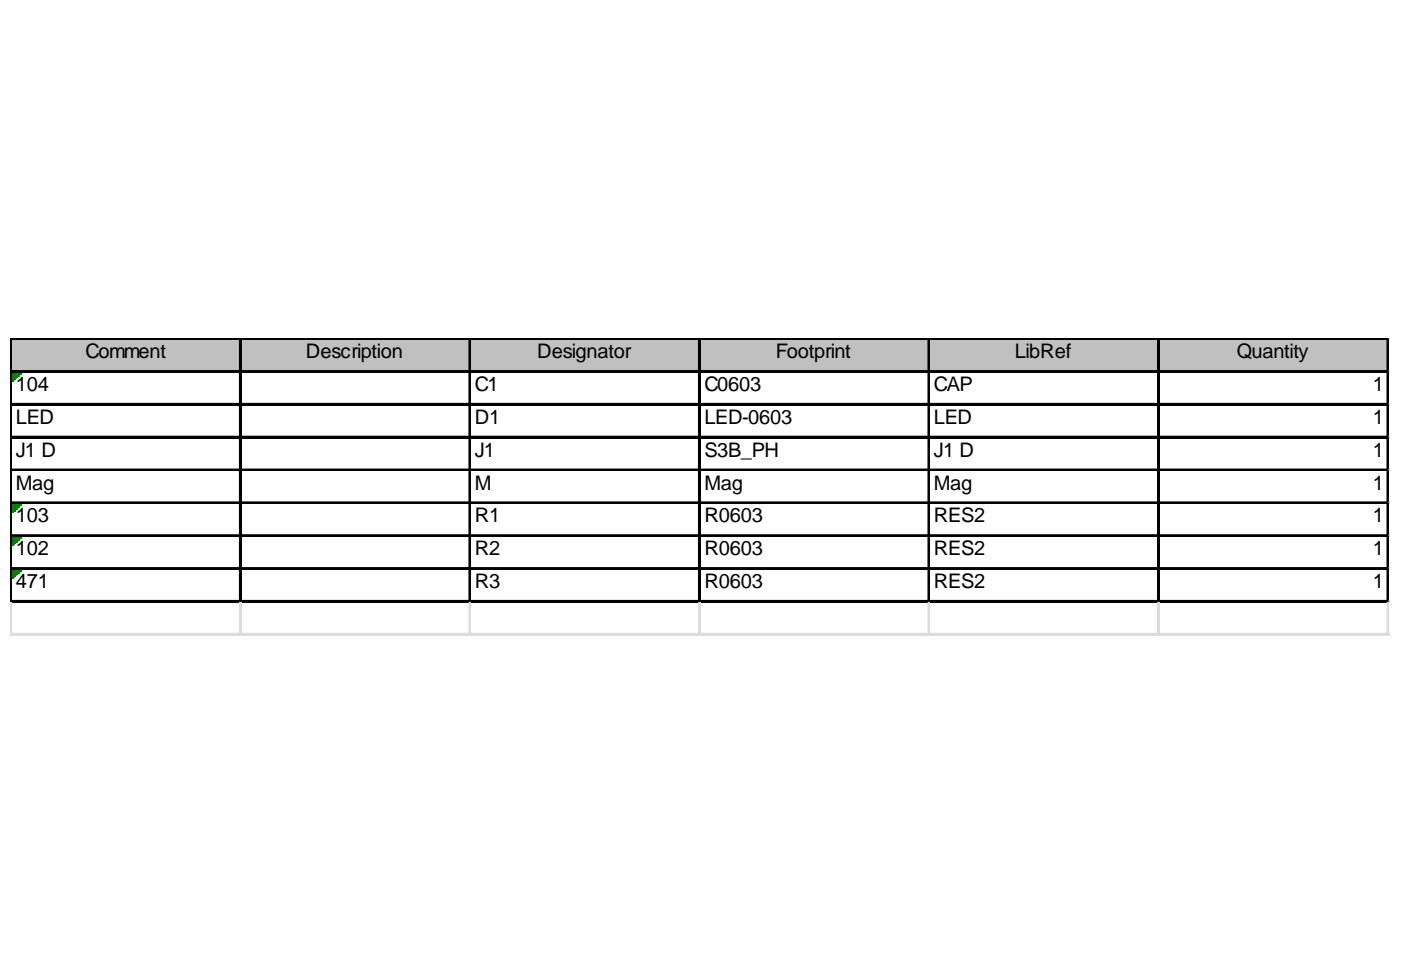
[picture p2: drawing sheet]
<svg xmlns="http://www.w3.org/2000/svg" width="287mm" height="200mm" viewBox="0 0 287 200" stroke-linecap="round" stroke-linejoin="round" font-family="sans-serif">
<defs><g id="words">
<g font-size="4.1">
<text x="17.5" y="73.3">Comment</text>
<text x="62.6" y="73.3">Description</text>
<text x="110" y="73.3">Designator</text>
<text x="158.9" y="73.3">Footprint</text>
<text x="207.7" y="73.3">LibRef</text>
<text x="253.2" y="73.3">Quantity</text>
<text x="3.2" y="80.1">104</text>
<text x="97.2" y="80.1">C1</text>
<text x="144.2" y="80.1">C0603</text>
<text x="191.2" y="80.1">CAP</text>
<text x="281" y="80.1">1</text>
<text x="3.2" y="86.8">LED</text>
<text x="97.2" y="86.8">D1</text>
<text x="144.2" y="86.8">LED-0603</text>
<text x="191.2" y="86.8">LED</text>
<text x="281" y="86.8">1</text>
<text x="3.2" y="93.5">J1 D</text>
<text x="97.2" y="93.5">J1</text>
<text x="144.2" y="93.5">S3B_PH</text>
<text x="191.2" y="93.5">J1 D</text>
<text x="281" y="93.5">1</text>
<text x="3.2" y="100.2">Mag</text>
<text x="97.2" y="100.2">M</text>
<text x="144.2" y="100.2">Mag</text>
<text x="191.2" y="100.2">Mag</text>
<text x="281" y="100.2">1</text>
<text x="3.2" y="107">103</text>
<text x="97.2" y="107">R1</text>
<text x="144.2" y="107">R0603</text>
<text x="191.2" y="107">RES2</text>
<text x="281" y="107">1</text>
<text x="3.2" y="113.7">102</text>
<text x="97.2" y="113.7">R2</text>
<text x="144.2" y="113.7">R0603</text>
<text x="191.2" y="113.7">RES2</text>
<text x="281" y="113.7">1</text>
<text x="3.2" y="120.4">471</text>
<text x="97.2" y="120.4">R3</text>
<text x="144.2" y="120.4">R0603</text>
<text x="191.2" y="120.4">RES2</text>
<text x="281" y="120.4">1</text>
</g>
</g></defs>
<path d="M2.4 69.5h282v6.8h-282z" fill="#c0c0c0"/>
<path d="M2.5 76.3h1.9" fill="none" stroke="#008000" stroke-width=".38"/>
<path d="M2.5 76.3h1.9v.4h-1.9z" fill="#008000"/>
<path d="M2.5 76.7h1.5" fill="none" stroke="#008000" stroke-width=".38"/>
<path d="M2.5 76.7h1.5v.4h-1.5z" fill="#008000"/>
<path d="M2.5 77.1h1.1" fill="none" stroke="#008000" stroke-width=".38"/>
<path d="M2.5 77.1h1.1v.3h-1.1z" fill="#008000"/>
<path d="M2.5 77.4h.7" fill="none" stroke="#008000" stroke-width=".38"/>
<path d="M2.5 77.4h.7v.4h-.7z" fill="#008000"/>
<path d="M2.5 77.8h.4" fill="none" stroke="#008000" stroke-width=".38"/>
<path d="M2.5 77.8h.4v.4h-.4z" fill="#008000"/>
<path d="M2.5 103.2h1.9" fill="none" stroke="#008000" stroke-width=".38"/>
<path d="M2.5 103.2h1.9v.4h-1.9z" fill="#008000"/>
<path d="M2.5 103.6h1.5" fill="none" stroke="#008000" stroke-width=".38"/>
<path d="M2.5 103.6h1.5v.4h-1.5z" fill="#008000"/>
<path d="M2.5 104h1.1" fill="none" stroke="#008000" stroke-width=".38"/>
<path d="M2.5 104h1.1v.3h-1.1z" fill="#008000"/>
<path d="M2.5 104.3h.7" fill="none" stroke="#008000" stroke-width=".38"/>
<path d="M2.5 104.3h.7v.4h-.7z" fill="#008000"/>
<path d="M2.5 104.7h.4" fill="none" stroke="#008000" stroke-width=".38"/>
<path d="M2.5 104.7h.4v.4h-.4z" fill="#008000"/>
<path d="M2.5 109.9h1.9" fill="none" stroke="#008000" stroke-width=".38"/>
<path d="M2.5 109.9h1.9v.4h-1.9z" fill="#008000"/>
<path d="M2.5 110.3h1.5" fill="none" stroke="#008000" stroke-width=".38"/>
<path d="M2.5 110.3h1.5v.4h-1.5z" fill="#008000"/>
<path d="M2.5 110.7h1.1" fill="none" stroke="#008000" stroke-width=".38"/>
<path d="M2.5 110.7h1.1v.4h-1.1z" fill="#008000"/>
<path d="M2.5 111.1h.7" fill="none" stroke="#008000" stroke-width=".38"/>
<path d="M2.5 111.1h.7v.3h-.7z" fill="#008000"/>
<path d="M2.5 111.4h.4" fill="none" stroke="#008000" stroke-width=".38"/>
<path d="M2.5 111.4h.4v.4h-.4z" fill="#008000"/>
<path d="M2.5 116.7h1.9" fill="none" stroke="#008000" stroke-width=".38"/>
<path d="M2.5 116.7h1.9v.3h-1.9z" fill="#008000"/>
<path d="M2.5 117h1.5" fill="none" stroke="#008000" stroke-width=".38"/>
<path d="M2.5 117h1.5v.4h-1.5z" fill="#008000"/>
<path d="M2.5 117.4h1.1" fill="none" stroke="#008000" stroke-width=".38"/>
<path d="M2.5 117.4h1.1v.4h-1.1z" fill="#008000"/>
<path d="M2.5 117.8h.7" fill="none" stroke="#008000" stroke-width=".38"/>
<path d="M2.5 117.8h.7v.4h-.7z" fill="#008000"/>
<path d="M2.5 118.2h.4" fill="none" stroke="#008000" stroke-width=".38"/>
<path d="M2.5 118.2h.4v.3h-.4z" fill="#008000"/>
<g fill="none" stroke="#000" stroke-width=".38">
<path d="M2.1 69.2v54.2M2.3 69.2v54.2M2.5 69.2h281.9M2.5 75.9h281.9M49.1 69.6v53.8M49.3 69.6v53.8M96.1 69.6v53.8M96.3 69.6v53.8M143.1 69.6v53.8M143.3 69.6v53.8M190.1 69.6v53.8M190.2 69.6v53.8"/>
<path d="M237 69.6v53.8M237.2 69.6v53.8M284 69.6v53.8M284.2 69.6v53.8M2.5 82.7h281.9M2.5 89.4h281.9M2.5 96.1h281.9M2.5 102.8h281.9M2.5 109.6h281.9M2.5 116.3h281.9M2.5 123h281.9"/>
</g>
<path d="M2.5 69.4h281.9M2.5 76.1h281.9M2.5 82.9h281.9M2.5 89.6h281.9M2.5 96.3h281.9M2.5 103h281.9M2.5 109.8h281.9M2.5 116.5h281.9M2.5 123.2h281.9" fill="none" stroke="#000" stroke-width=".37"/>
<g fill="none" stroke="#dadcdd" stroke-width=".38">
<path d="M284.4 69.2h.1M2.1 123.4v6.8M2.3 123.4v6.8M49.1 123.4v6.8M49.3 123.4v6.8M96.1 123.4v6.8M96.3 123.4v6.8M143.1 123.4v6.8M143.3 123.4v6.8M190.1 123.4v6.8M190.2 123.4v6.8M237 123.4v6.8"/>
<path d="M237.2 123.4v6.8M284 123.4v6.8M284.2 123.4v6.8"/>
</g>
<path d="M284.4 69.2l.1 .4z" fill="#dadcdd"/>
<path d="M284.4 75.9h.1" fill="none" stroke="#dadcdd" stroke-width=".38"/>
<path d="M284.4 75.9l.1 .4z" fill="#dadcdd"/>
<path d="M284.4 82.7h.1" fill="none" stroke="#dadcdd" stroke-width=".38"/>
<path d="M284.4 82.7l.1 .3z" fill="#dadcdd"/>
<path d="M284.4 89.4h.1" fill="none" stroke="#dadcdd" stroke-width=".38"/>
<path d="M284.4 89.4l.1 .4z" fill="#dadcdd"/>
<path d="M284.4 96.1h.1" fill="none" stroke="#dadcdd" stroke-width=".38"/>
<path d="M284.4 96.1l.1 .4z" fill="#dadcdd"/>
<path d="M284.4 102.8h.1" fill="none" stroke="#dadcdd" stroke-width=".38"/>
<path d="M284.4 102.8l.1 .4z" fill="#dadcdd"/>
<path d="M284.4 109.6h.1" fill="none" stroke="#dadcdd" stroke-width=".38"/>
<path d="M284.4 109.6l.1 .3z" fill="#dadcdd"/>
<path d="M284.4 116.3h.1" fill="none" stroke="#dadcdd" stroke-width=".38"/>
<path d="M284.4 116.3l.1 .4z" fill="#dadcdd"/>
<path d="M284.4 123h.1" fill="none" stroke="#dadcdd" stroke-width=".38"/>
<path d="M284.4 123l.1 .4z" fill="#dadcdd"/>
<path d="M2.1 129.7h282.4" fill="none" stroke="#dadcdd" stroke-width=".38"/>
<path d="M2.1 129.9h282.4" fill="none" stroke="#dadcdd" stroke-width=".37"/>
<use href="#words"/>
</svg>
